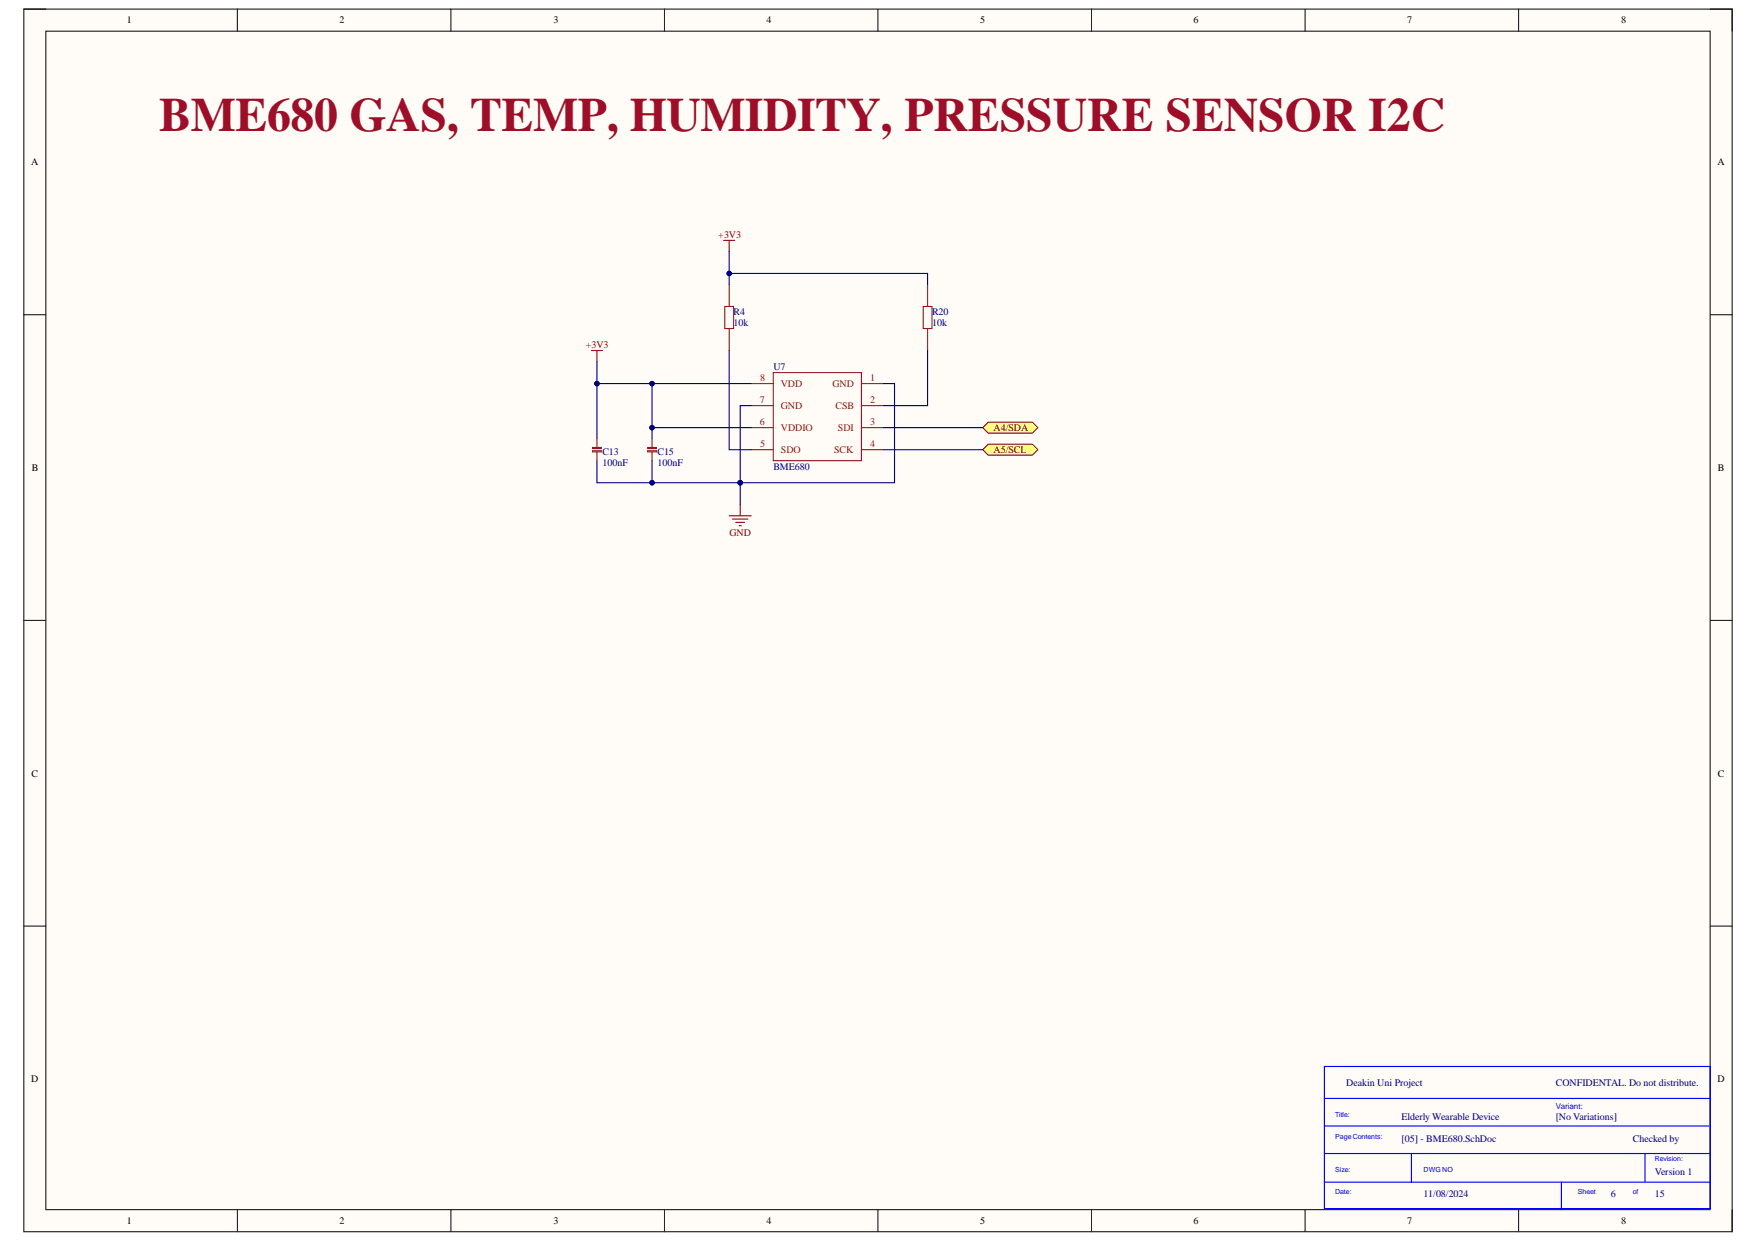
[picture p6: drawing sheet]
<svg xmlns="http://www.w3.org/2000/svg" width="297mm" height="210mm" viewBox="0 0 297 210" stroke-linecap="round" stroke-linejoin="round" font-family="sans-serif">
<defs><g id="words">
<text font-size="8.1" fill="#9e0e29" x="26.9" y="22.1">BME680 GAS, TEMP, HUMIDITY, PRESSURE SENSOR I2C</text>
<g font-size="1.7">
<text x="21.5" y="4">1</text>
<text x="57.4" y="4">2</text>
<text x="93.6" y="4">3</text>
<text x="129.6" y="4">4</text>
<text x="165.7" y="4">5</text>
<text x="201.8" y="4">6</text>
<text x="237.9" y="4">7</text>
<text x="274.1" y="4">8</text>
<text x="5.3" y="27.9">A</text>
<text x="290.4" y="27.9">A</text>
<text x="5.4" y="79.6">B</text>
<text x="290.4" y="79.6">B</text>
<text x="5.3" y="131.2">C</text>
<text x="290.4" y="131.2">C</text>
<text x="5.3" y="182.9">D</text>
<text x="290.4" y="182.9">D</text>
<text x="21.5" y="206.9">1</text>
<text x="57.4" y="206.9">2</text>
<text x="93.6" y="206.9">3</text>
<text x="129.6" y="206.9">4</text>
<text x="165.7" y="206.9">5</text>
<text x="201.8" y="206.9">6</text>
<text x="237.9" y="206.9">7</text>
<text x="274.1" y="206.9">8</text>
</g>
<g font-size="1.7" fill="#800000">
<text x="121.4" y="40.3">+3V3</text>
<text x="99.1" y="58.9">+3V3</text>
<text x="168" y="72.8">A4/SDA</text>
<text x="168" y="76.5">A5/SCL</text>
<text x="123.3" y="90.5">GND</text>
</g>
<g font-size="1.7" fill="#000080">
<text x="124" y="53.3">R4</text>
<text x="157.6" y="53.3">R20</text>
<text x="124" y="55.2">10k</text>
<text x="157.6" y="55.2">10k</text>
<text x="130.7" y="62.6">U7</text>
<text x="101.8" y="76.9">C13</text>
<text x="111.2" y="76.9">C15</text>
<text x="101.8" y="78.8">100nF</text>
<text x="111.2" y="78.8">100nF</text>
<text x="130.7" y="79.4">BME680</text>
<text x="227.6" y="183.6">Deakin Uni Project</text>
<text x="263" y="183.6">CONFIDENTAL. Do not distribute.</text>
<text x="236.9" y="189.2">Elderly Wearable Device</text>
<text x="263" y="189.2">[No Variations]</text>
<text x="236.9" y="192.9">[05] - BME680.SchDoc</text>
<text x="276" y="192.9">Checked by</text>
<text x="240.7" y="202.2">11/08/2024</text>
<text x="272.3" y="202.2">6</text>
<text x="279.8" y="198.5">Version 1</text>
<text x="279.8" y="202.2">15</text>
</g>
<g font-size="1.7" fill="#85200c">
<text x="128.5" y="64.5">8</text>
<text x="132" y="65.4">VDD</text>
<text x="140.7" y="65.4">GND</text>
<text x="147.1" y="64.5">1</text>
<text x="128.5" y="68.2">7</text>
<text x="128.5" y="71.9">6</text>
<text x="132" y="69.1">GND</text>
<text x="141.2" y="69.1">CSB</text>
<text x="147.1" y="68.2">2</text>
<text x="147.1" y="71.9">3</text>
<text x="128.5" y="75.6">5</text>
<text x="132" y="72.8">VDDIO</text>
<text x="132" y="76.5">SDO</text>
<text x="141" y="76.5">SCK</text>
<text x="141.7" y="72.8">SDI</text>
<text x="147.1" y="75.6">4</text>
</g>
<text font-size="1.4" fill="#00f" x="263" y="187.4">Variant:</text>
<g font-size="1.2" fill="#00f">
<text x="225.7" y="188.7">Title:</text>
<text x="225.7" y="192.5">PageContents:</text>
<text x="279.8" y="196.2">Revision:</text>
<text x="225.7" y="198">Size:</text>
<text x="225.7" y="201.8">Date:</text>
<text x="240.7" y="198">DWG NO</text>
<text x="266.7" y="201.8">Sheet</text>
<text x="276" y="201.8">of</text>
</g>
</g></defs>
<path d="M4 1.5h288.8v206.7h-288.8z" fill-rule="evenodd" fill="#fffcf8"/>
<path d="M4 1.5h288.8v206.7h-288.8z" fill="none" stroke="#000" stroke-width=".17"/>
<path d="M7.8 5.3h281.3v199.1h-281.3z" fill-rule="evenodd" fill="#fffcf8"/>
<g fill="none" stroke="#000" stroke-width=".17">
<path d="M4 1.5h3.8M7.8 5.3h281.3v199.1h-281.3zM40.1 1.5v3.8M76.2 1.5v3.8M112.3 1.5v3.8M148.4 1.5v3.8M184.5 1.5v3.8M220.6 1.5v3.8M256.7 1.5v3.8M289.1 1.5h3.7v3.8M4 53.2h3.8M289.1 53.2h3.7"/>
<path d="M4 104.8h3.8M289.1 104.8h3.7M4 156.5h3.8M289.1 156.5h3.7M40.1 204.4v3.8M76.2 204.4v3.8M112.3 204.4v3.8M148.4 204.4v3.8M184.5 204.4v3.8M220.6 204.4v3.8M256.7 204.4v3.8M292.8 204.4v3.8"/>
</g>
<path d="M223.9 180.2h65.2v24.1h-65.2zM223.9 185.6h65.2M223.9 195h65.2M224.1 199.8h65M224.1 190.3h65M238.6 195v4.8M264 199.8v4.6M278.1 195v4.8" fill="none" stroke="#00f" stroke-width=".19"/>
<path d="M127 64.8h3.7M127 68.6h3.7M127 72.3h3.7M127 76h3.7M130.7 63h14.9v14.9h-14.9zM145.6 64.8h3.8M145.6 68.6h3.8M145.6 72.3h3.8M145.6 76h3.8" fill="none" stroke="#85200c" stroke-width=".19"/>
<path d="M100 59.2h1.8M100.9 59.2v1.9M122.3 40.6h1.9M123.3 40.6v1.9M123.3 87.2h3.7M123.8 87.7h2.6M124.4 88.3h1.5M125 88.8h.3M125.1 85.3v1.9" fill="none" stroke="#800000" stroke-width=".19"/>
<path d="M166.1 72.3l1-1h7.4l1 1-1 .9h-7.4z" fill-rule="evenodd" fill="#ffff80"/>
<path d="M166.1 72.3l1-1h7.4l1 1-1 .9h-7.4z" fill="none" stroke="#800000" stroke-width=".17"/>
<path d="M166.1 76l1-.9h7.4l1 .9-1 .9h-7.4z" fill-rule="evenodd" fill="#ffff80"/>
<path d="M166.1 76l1-.9h7.4l1 .9-1 .9h-7.4z" fill="none" stroke="#800000" stroke-width=".17"/>
<path d="M122.5 51.8h1.5v3.7h-1.5zM123.3 48.1v3.7M123.3 55.5v3.7M156.1 51.8h1.5v3.7h-1.5zM156.8 48.1v3.7M156.8 55.5v3.7" fill="none" stroke="#85200c" stroke-width=".19"/>
<path d="M123.3 46.2v1.9" fill="none" stroke="#000080" stroke-width=".19"/>
<circle cx="123.3" cy="46.2" r=".37" fill="#000080"/>
<circle cx="123.3" cy="46.2" r=".37" fill="none" stroke="#000080" stroke-width=".17"/>
<path d="M100.9 77.9v3.7h24.2" fill="none" stroke="#000080" stroke-width=".19"/>
<circle cx="125.1" cy="81.6" r=".37" fill="#000080"/>
<circle cx="125.1" cy="81.6" r=".37" fill="none" stroke="#000080" stroke-width=".17"/>
<circle cx="110.2" cy="81.6" r=".37" fill="#000080"/>
<circle cx="110.2" cy="81.6" r=".37" fill="none" stroke="#000080" stroke-width=".17"/>
<path d="M127 64.8h-26.1v9.3" fill="none" stroke="#000080" stroke-width=".19"/>
<circle cx="110.2" cy="64.8" r=".37" fill="#000080"/>
<circle cx="110.2" cy="64.8" r=".37" fill="none" stroke="#000080" stroke-width=".17"/>
<circle cx="100.9" cy="64.8" r=".37" fill="#000080"/>
<circle cx="100.9" cy="64.8" r=".37" fill="none" stroke="#000080" stroke-width=".17"/>
<path d="M110.2 72.3h16.8" fill="none" stroke="#000080" stroke-width=".19"/>
<circle cx="110.2" cy="72.3" r=".37" fill="#000080"/>
<circle cx="110.2" cy="72.3" r=".37" fill="none" stroke="#000080" stroke-width=".17"/>
<path d="M123.3 59.2v16.8h3.7M123.3 42.5v3.7h33.5" fill="none" stroke="#000080" stroke-width=".19"/>
<circle cx="123.3" cy="46.2" r=".37" fill="#000080"/>
<circle cx="123.3" cy="46.2" r=".37" fill="none" stroke="#000080" stroke-width=".17"/>
<path d="M149.4 64.8h1.8v16.8h-26.1v3.7" fill="none" stroke="#000080" stroke-width=".19"/>
<circle cx="125.1" cy="81.6" r=".37" fill="#000080"/>
<circle cx="125.1" cy="81.6" r=".37" fill="none" stroke="#000080" stroke-width=".17"/>
<path d="M127 68.6h-1.9v13" fill="none" stroke="#000080" stroke-width=".19"/>
<circle cx="125.1" cy="81.6" r=".37" fill="#000080"/>
<circle cx="125.1" cy="81.6" r=".37" fill="none" stroke="#000080" stroke-width=".17"/>
<path d="M156.8 59.2v9.4h-7.4M100.9 61.1v3.7M149.4 76h16.7M149.4 72.3h16.7" fill="none" stroke="#000080" stroke-width=".19"/>
<circle cx="100.9" cy="64.8" r=".37" fill="#000080"/>
<circle cx="100.9" cy="64.8" r=".37" fill="none" stroke="#000080" stroke-width=".17"/>
<path d="M110.2 77.9v3.7" fill="none" stroke="#000080" stroke-width=".19"/>
<circle cx="110.2" cy="81.6" r=".37" fill="#000080"/>
<circle cx="110.2" cy="81.6" r=".37" fill="none" stroke="#000080" stroke-width=".17"/>
<path d="M110.2 64.8v9.3" fill="none" stroke="#000080" stroke-width=".19"/>
<circle cx="110.2" cy="72.3" r=".37" fill="#000080"/>
<circle cx="110.2" cy="72.3" r=".37" fill="none" stroke="#000080" stroke-width=".17"/>
<circle cx="110.2" cy="64.8" r=".37" fill="#000080"/>
<circle cx="110.2" cy="64.8" r=".37" fill="none" stroke="#000080" stroke-width=".17"/>
<path d="M156.8 46.2v1.9" fill="none" stroke="#000080" stroke-width=".19"/>
<path d="M100.9 74.1v1.5M100.9 76.4v1.5" fill="none" stroke="#85200c" stroke-width=".19"/>
<path d="M100.2 75.6h1.5v.2h-1.5z" fill-rule="evenodd" fill="#85200c"/>
<path d="M100.2 75.6h1.5v.2h-1.5zM100.2 76.2h1.5v.2h-1.5zM110.2 74.1v1.5M110.2 76.4v1.5" fill="none" stroke="#85200c" stroke-width=".19"/>
<path d="M109.5 75.6h1.5v.2h-1.5z" fill-rule="evenodd" fill="#85200c"/>
<path d="M109.5 75.6h1.5v.2h-1.5zM109.5 76.2h1.5v.2h-1.5z" fill="none" stroke="#85200c" stroke-width=".19"/>
<use href="#words"/>
</svg>
